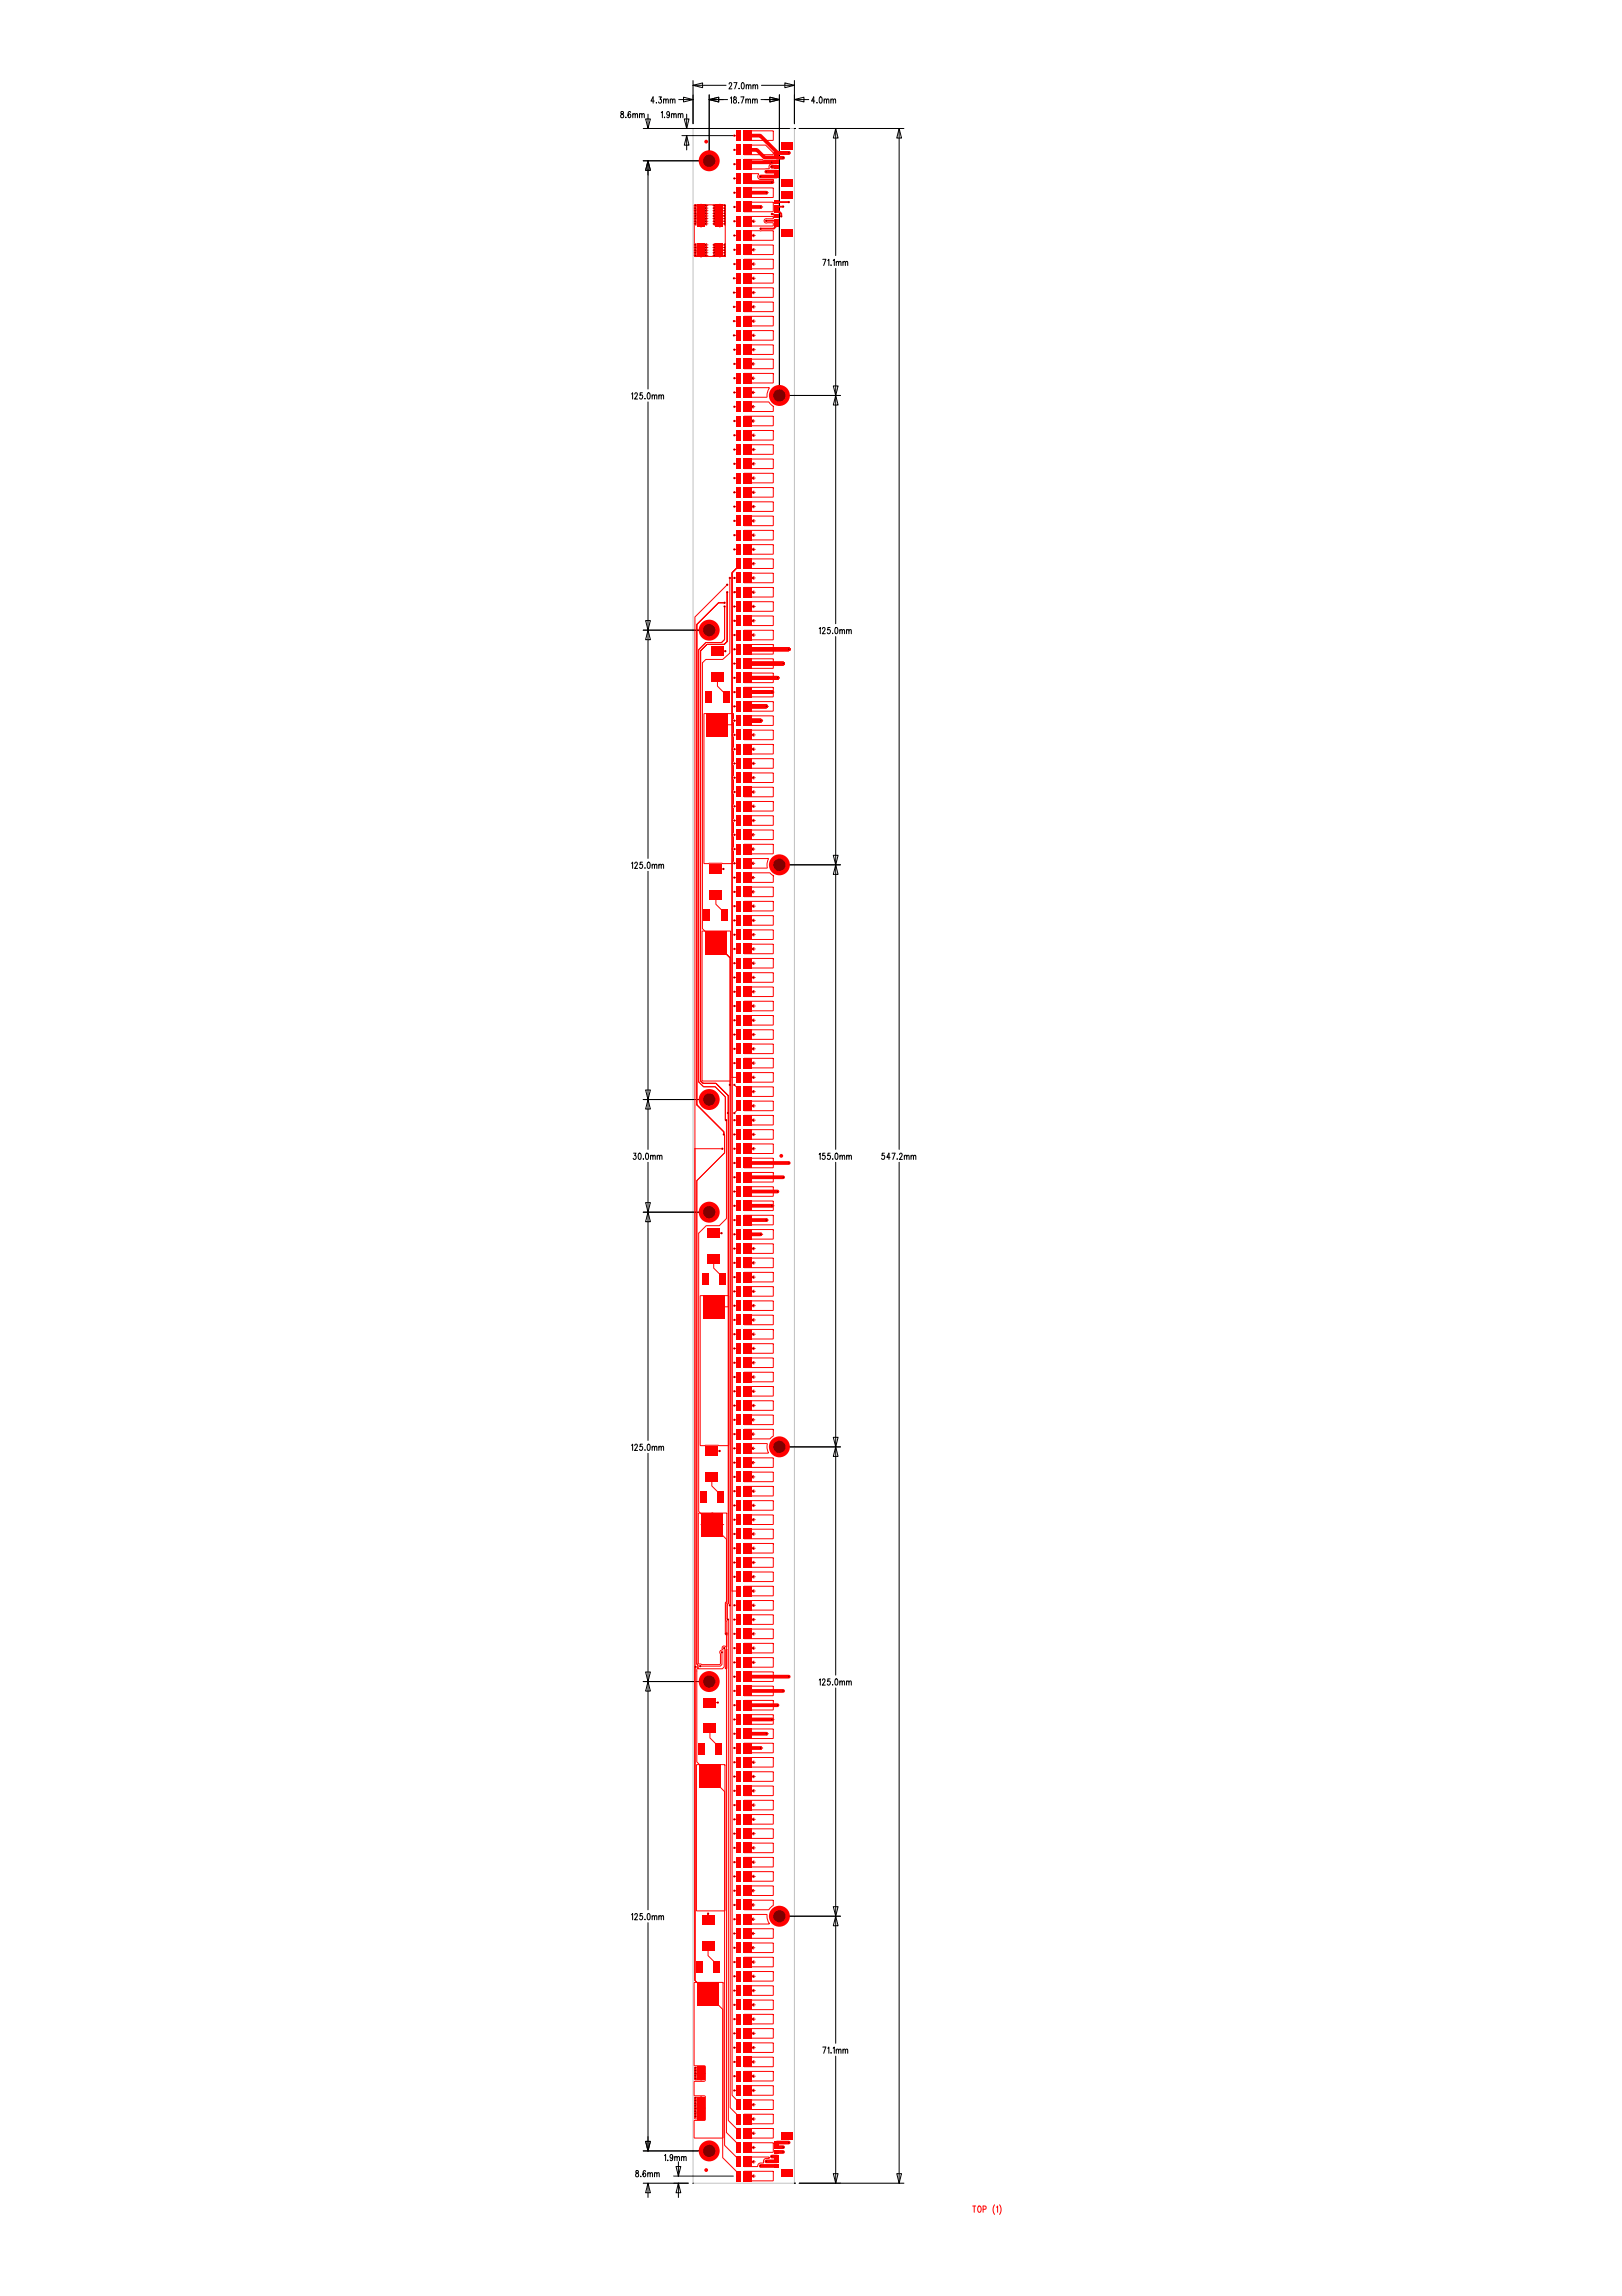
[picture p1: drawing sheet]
<svg xmlns="http://www.w3.org/2000/svg" width="210mm" height="297mm" viewBox="0 0 210 297" stroke-linecap="round" stroke-linejoin="round" font-family="sans-serif">
<defs><g id="words">
<g font-size="7.3" fill="#f00">
<text x="92.1" y="32.2">J3</text>
<text x="89.7" y="273.7">J2</text>
</g>
<g font-size="5.9" fill="#800000">
<text x="99.7" y="23.4">J6</text>
<text x="99.7" y="29.8">J5</text>
<text x="99.7" y="280.8">J1</text>
</g>
<text font-size="3.1" fill="#800000" x="90.2" y="218.7">X5</text>
<g font-size="2.8" fill="#f00">
<text x="93.6" y="123.4" transform="rotate(-90 93.6 123.4)">D153x4</text>
<text x="93.1" y="198.7" transform="rotate(-90 93.1 198.7)">D149x4</text>
</g>
<g font-size="2.7" fill="#800000">
<text x="92.8" y="22.2" transform="rotate(-90 92.8 22.2)">X4x1</text>
<text x="101.8" y="52.5" transform="rotate(-90 101.8 52.5)">X10x1</text>
<text x="92.8" y="82.9" transform="rotate(-90 92.8 82.9)">X3x1</text>
<text x="101.8" y="113.2" transform="rotate(-90 101.8 113.2)">X9x1</text>
<text x="92.8" y="143.6" transform="rotate(-90 92.8 143.6)">X2x1</text>
<text x="92.8" y="158.2" transform="rotate(-90 92.8 158.2)">X1x1</text>
<text x="101.8" y="188.5" transform="rotate(-90 101.8 188.5)">X8x1</text>
<text x="92.8" y="218.9" transform="rotate(-90 92.8 218.9)">X5x1</text>
<text x="101.8" y="249.3" transform="rotate(-90 101.8 249.3)">X7x1</text>
<text x="92.8" y="279.6" transform="rotate(-90 92.8 279.6)">X6x1</text>
</g>
<g font-size="1.9" fill="#f00">
<text x="95.2" y="21.8">D142</text>
<text x="95.2" y="20">D143</text>
<text x="95.2" y="18.2">D144</text>
<text x="95.2" y="23.7">D141</text>
<text x="95.2" y="27.4">D139</text>
<text x="95.2" y="29.2">D138</text>
<text x="95.2" y="25.5">D140</text>
<text x="95.2" y="32.9">D136</text>
<text x="95.2" y="31.1">D137</text>
<text x="95.2" y="34.8">D135</text>
<text x="95.2" y="38.5">D133</text>
<text x="95.2" y="40.3">D132</text>
<text x="95.2" y="36.6">D134</text>
<text x="95.2" y="44">D130</text>
<text x="95.2" y="42.1">D131</text>
<text x="95.2" y="47.7">D128</text>
<text x="95.2" y="45.8">D129</text>
<text x="95.2" y="49.5">D127</text>
<text x="95.2" y="53.2">D125</text>
<text x="95.2" y="51.4">D126</text>
<text x="95.2" y="55.1">D124</text>
<text x="95.2" y="58.8">D122</text>
<text x="95.2" y="56.9">D123</text>
<text x="95.2" y="60.6">D121</text>
<text x="95.2" y="64.3">D119</text>
<text x="95.2" y="62.5">D120</text>
<text x="95.2" y="71.7">D115</text>
<text x="95.2" y="66.1">D118</text>
<text x="95.2" y="69.8">D116</text>
<text x="95.2" y="68">D117</text>
<text x="95.2" y="77.2">D112</text>
<text x="95.2" y="75.4">D113</text>
<text x="95.2" y="73.5">D114</text>
<text x="95.2" y="82.8">D109</text>
<text x="95.2" y="80.9">D110</text>
<text x="95.2" y="79.1">D111</text>
<text x="95.2" y="88.3">D106</text>
<text x="95.2" y="86.5">D107</text>
<text x="95.2" y="84.6">D108</text>
<text x="95.2" y="93.8">D103</text>
<text x="95.2" y="95.7">D102</text>
<text x="95.2" y="92">D104</text>
<text x="95.2" y="90.1">D105</text>
<text x="95.2" y="99.4">D100</text>
<text x="95.2" y="97.5">D101</text>
<text x="95.2" y="101.2">D99</text>
<text x="95.2" y="104.9">D97</text>
<text x="95.2" y="106.8">D96</text>
<text x="95.2" y="103.1">D98</text>
<text x="95.2" y="110.5">D94</text>
<text x="95.2" y="108.6">D95</text>
<text x="95.2" y="112.3">D93</text>
<text x="95.2" y="116">D91</text>
<text x="95.2" y="119.7">D89</text>
<text x="95.2" y="117.8">D90</text>
<text x="95.2" y="114.1">D92</text>
<text x="95.2" y="121.5">D88</text>
<text x="95.2" y="125.2">D86</text>
<text x="95.2" y="123.4">D87</text>
<text x="95.2" y="127.1">D85</text>
<text x="95.2" y="130.8">D83</text>
<text x="95.2" y="128.9">D84</text>
<text x="95.2" y="132.6">D82</text>
<text x="95.2" y="136.3">D80</text>
<text x="95.2" y="134.4">D81</text>
<text x="95.2" y="138.1">D79</text>
<text x="95.2" y="143.7">D76</text>
<text x="95.2" y="141.8">D77</text>
<text x="95.2" y="140">D78</text>
<text x="95.2" y="149.2">D73</text>
<text x="95.2" y="147.4">D74</text>
<text x="95.2" y="145.5">D75</text>
<text x="95.2" y="154.8">D70</text>
<text x="95.2" y="152.9">D71</text>
<text x="95.2" y="151.1">D72</text>
<text x="95.2" y="160.3">D67</text>
<text x="95.2" y="158.4">D68</text>
<text x="95.2" y="156.6">D69</text>
<text x="95.2" y="165.8">D64</text>
<text x="95.2" y="164">D65</text>
<text x="95.2" y="162.1">D66</text>
<text x="95.2" y="167.7">D63</text>
<text x="95.2" y="171.4">D61</text>
<text x="95.2" y="173.2">D60</text>
<text x="95.2" y="169.5">D62</text>
<text x="95.2" y="176.9">D58</text>
<text x="95.2" y="175.1">D59</text>
<text x="95.2" y="178.8">D57</text>
<text x="95.2" y="182.4">D55</text>
<text x="95.2" y="184.3">D54</text>
<text x="95.2" y="180.6">D56</text>
<text x="95.2" y="188">D52</text>
<text x="95.2" y="186.1">D53</text>
<text x="95.2" y="191.7">D50</text>
<text x="95.2" y="189.8">D51</text>
<text x="95.2" y="193.5">D49</text>
<text x="95.2" y="197.2">D47</text>
<text x="95.2" y="195.4">D48</text>
<text x="95.2" y="199.1">D46</text>
<text x="95.2" y="202.8">D44</text>
<text x="95.2" y="200.9">D45</text>
<text x="95.2" y="204.6">D43</text>
<text x="95.2" y="208.3">D41</text>
<text x="95.2" y="206.4">D42</text>
<text x="95.2" y="215.7">D37</text>
<text x="95.2" y="210.1">D40</text>
<text x="95.2" y="213.8">D38</text>
<text x="95.2" y="212">D39</text>
<text x="95.2" y="221.2">D34</text>
<text x="95.2" y="219.4">D35</text>
<text x="95.2" y="217.5">D36</text>
<text x="95.2" y="226.7">D31</text>
<text x="95.2" y="224.9">D32</text>
<text x="95.2" y="223.1">D33</text>
<text x="95.2" y="232.3">D28</text>
<text x="95.2" y="230.4">D29</text>
<text x="95.2" y="228.6">D30</text>
<text x="95.2" y="237.8">D25</text>
<text x="95.2" y="239.7">D24</text>
<text x="95.2" y="236">D26</text>
<text x="95.2" y="234.1">D27</text>
<text x="95.2" y="243.4">D22</text>
<text x="95.2" y="241.5">D23</text>
<text x="95.2" y="245.2">D21</text>
<text x="95.2" y="248.9">D19</text>
<text x="95.2" y="250.7">D18</text>
<text x="95.2" y="247.1">D20</text>
<text x="95.2" y="254.4">D16</text>
<text x="95.2" y="252.6">D17</text>
<text x="95.2" y="256.3">D15</text>
<text x="95.2" y="260">D13</text>
<text x="95.2" y="263.7">D11</text>
<text x="95.2" y="261.8">D12</text>
<text x="95.2" y="258.1">D14</text>
<text x="95.2" y="265.5">D10</text>
<text x="95.2" y="269.2">D8</text>
<text x="95.2" y="267.4">D9</text>
<text x="95.2" y="271.1">D7</text>
<text x="95.2" y="274.7">D5</text>
<text x="95.2" y="272.9">D6</text>
<text x="95.2" y="276.6">D4</text>
<text x="95.2" y="280.3">D2</text>
<text x="95.2" y="278.4">D3</text>
<text x="95.2" y="282.1">D1</text>
</g>
<text font-size="1.6" fill="#f00" x="92.2" y="249" transform="rotate(-90 92.2 249)">D146x1</text>
<g font-size="1.2">
<text x="94.3" y="11.5">27.0mm</text>
<text x="80.3" y="15.2">8.6mm</text>
<text x="84.2" y="13.3">4.3mm</text>
<text x="85.6" y="15.2">1.9mm</text>
<text x="94.5" y="13.3">18.7mm</text>
<text x="105" y="13.3">4.0mm</text>
<text x="106.5" y="34.4">71.1mm</text>
<text x="81.7" y="51.6">125.0mm</text>
<text x="106" y="82">125.0mm</text>
<text x="81.7" y="112.3">125.0mm</text>
<text x="81.9" y="150">30.0mm</text>
<text x="106" y="150">155.0mm</text>
<text x="114.1" y="150">547.2mm</text>
<text x="81.7" y="187.6">125.0mm</text>
<text x="106" y="218">125.0mm</text>
<text x="81.7" y="248.4">125.0mm</text>
<text x="106.5" y="265.6">71.1mm</text>
<text x="82.3" y="281.6">8.6mm</text>
<text x="86" y="279.5">1.9mm</text>
</g>
<g font-size="1.2" fill="#f00">
<text x="97.1" y="34.9" transform="rotate(-90 97.1 34.9)">D135x2</text>
<text x="97.1" y="33" transform="rotate(-90 97.1 33)">D136x2</text>
<text x="97.1" y="31.2" transform="rotate(-90 97.1 31.2)">D137x2 D138x2</text>
<text x="97.1" y="40.4" transform="rotate(-90 97.1 40.4)">D132x2</text>
<text x="97.1" y="38.6" transform="rotate(-90 97.1 38.6)">D133x2</text>
<text x="97.1" y="36.7" transform="rotate(-90 97.1 36.7)">D134x2</text>
<text x="97.1" y="47.8" transform="rotate(-90 97.1 47.8)">D128x2</text>
<text x="97.1" y="45.9" transform="rotate(-90 97.1 45.9)">D129x2</text>
<text x="97.1" y="44.1" transform="rotate(-90 97.1 44.1)">D130x2</text>
<text x="97.1" y="42.2" transform="rotate(-90 97.1 42.2)">D131x2</text>
<text x="97.1" y="53.3" transform="rotate(-90 97.1 53.3)">D125x2</text>
<text x="97.1" y="51.5" transform="rotate(-90 97.1 51.5)">D126x2</text>
<text x="97.1" y="49.6" transform="rotate(-90 97.1 49.6)">D127x2</text>
<text x="97.1" y="58.9" transform="rotate(-90 97.1 58.9)">D122x2</text>
<text x="97.1" y="57" transform="rotate(-90 97.1 57)">D123x2</text>
<text x="97.1" y="55.2" transform="rotate(-90 97.1 55.2)">D124x2</text>
<text x="97.1" y="64.4" transform="rotate(-90 97.1 64.4)">D119x2</text>
<text x="97.1" y="62.6" transform="rotate(-90 97.1 62.6)">D120x2</text>
<text x="97.1" y="60.7" transform="rotate(-90 97.1 60.7)">D121x2</text>
<text x="97.1" y="71.8" transform="rotate(-90 97.1 71.8)">D115x2</text>
<text x="97.1" y="69.9" transform="rotate(-90 97.1 69.9)">D116x2</text>
<text x="97.1" y="68.1" transform="rotate(-90 97.1 68.1)">D117x2</text>
<text x="97.1" y="66.2" transform="rotate(-90 97.1 66.2)">D118x2</text>
<text x="97.1" y="77.3" transform="rotate(-90 97.1 77.3)">D112x2</text>
<text x="97.1" y="75.5" transform="rotate(-90 97.1 75.5)">D113x2</text>
<text x="97.1" y="73.6" transform="rotate(-90 97.1 73.6)">D114x2</text>
<text x="97.1" y="82.9" transform="rotate(-90 97.1 82.9)">D109x2</text>
<text x="97.1" y="81" transform="rotate(-90 97.1 81)">D110x2</text>
<text x="97.1" y="79.2" transform="rotate(-90 97.1 79.2)">D111x2</text>
<text x="97.1" y="95.8" transform="rotate(-90 97.1 95.8)">D102x2</text>
<text x="97.1" y="101.3" transform="rotate(-90 97.1 101.3)">D99x2</text>
<text x="97.1" y="99.5" transform="rotate(-90 97.1 99.5)">D100x2</text>
<text x="97.1" y="97.6" transform="rotate(-90 97.1 97.6)">D101x2</text>
<text x="97.1" y="106.9" transform="rotate(-90 97.1 106.9)">D96x2</text>
<text x="97.1" y="105" transform="rotate(-90 97.1 105)">D97x2</text>
<text x="97.1" y="103.2" transform="rotate(-90 97.1 103.2)">D98x2</text>
<text x="97.1" y="112.4" transform="rotate(-90 97.1 112.4)">D93x2</text>
<text x="97.1" y="110.6" transform="rotate(-90 97.1 110.6)">D94x2</text>
<text x="97.1" y="108.7" transform="rotate(-90 97.1 108.7)">D95x2</text>
<text x="97.1" y="119.8" transform="rotate(-90 97.1 119.8)">D89x2</text>
<text x="97.1" y="117.9" transform="rotate(-90 97.1 117.9)">D90x2</text>
<text x="97.1" y="116.1" transform="rotate(-90 97.1 116.1)">D91x2</text>
<text x="97.1" y="114.2" transform="rotate(-90 97.1 114.2)">D92x2</text>
<text x="97.1" y="125.3" transform="rotate(-90 97.1 125.3)">D86x2</text>
<text x="97.1" y="123.5" transform="rotate(-90 97.1 123.5)">D87x2</text>
<text x="97.1" y="121.6" transform="rotate(-90 97.1 121.6)">D88x2</text>
<text x="97.1" y="130.9" transform="rotate(-90 97.1 130.9)">D83x2</text>
<text x="97.1" y="129" transform="rotate(-90 97.1 129)">D84x2</text>
<text x="97.1" y="127.2" transform="rotate(-90 97.1 127.2)">D85x2</text>
<text x="97.1" y="136.4" transform="rotate(-90 97.1 136.4)">D80x2</text>
<text x="97.1" y="134.5" transform="rotate(-90 97.1 134.5)">D81x2</text>
<text x="97.1" y="132.7" transform="rotate(-90 97.1 132.7)">D82x2</text>
<text x="97.1" y="143.8" transform="rotate(-90 97.1 143.8)">D76x2</text>
<text x="97.1" y="141.9" transform="rotate(-90 97.1 141.9)">D77x2</text>
<text x="97.1" y="140.1" transform="rotate(-90 97.1 140.1)">D78x2</text>
<text x="97.1" y="138.2" transform="rotate(-90 97.1 138.2)">D79x2</text>
<text x="97.1" y="149.3" transform="rotate(-90 97.1 149.3)">D73x2</text>
<text x="97.1" y="147.5" transform="rotate(-90 97.1 147.5)">D74x2</text>
<text x="97.1" y="145.6" transform="rotate(-90 97.1 145.6)">D75x2</text>
<text x="97.1" y="167.8" transform="rotate(-90 97.1 167.8)">D63x2</text>
<text x="97.1" y="165.9" transform="rotate(-90 97.1 165.9)">D64x2</text>
<text x="97.1" y="164.1" transform="rotate(-90 97.1 164.1)">D65x2</text>
<text x="97.1" y="162.2" transform="rotate(-90 97.1 162.2)">D66x2</text>
<text x="97.1" y="173.3" transform="rotate(-90 97.1 173.3)">D60x2</text>
<text x="97.1" y="171.5" transform="rotate(-90 97.1 171.5)">D61x2</text>
<text x="97.1" y="169.6" transform="rotate(-90 97.1 169.6)">D62x2</text>
<text x="97.1" y="178.9" transform="rotate(-90 97.1 178.9)">D57x2</text>
<text x="97.1" y="177" transform="rotate(-90 97.1 177)">D58x2</text>
<text x="97.1" y="175.2" transform="rotate(-90 97.1 175.2)">D59x2</text>
<text x="97.1" y="184.4" transform="rotate(-90 97.1 184.4)">D54x2</text>
<text x="97.1" y="182.5" transform="rotate(-90 97.1 182.5)">D55x2</text>
<text x="97.1" y="180.7" transform="rotate(-90 97.1 180.7)">D56x2</text>
<text x="97.1" y="191.8" transform="rotate(-90 97.1 191.8)">D50x2</text>
<text x="97.1" y="189.9" transform="rotate(-90 97.1 189.9)">D51x2</text>
<text x="97.1" y="188.1" transform="rotate(-90 97.1 188.1)">D52x2</text>
<text x="97.1" y="186.2" transform="rotate(-90 97.1 186.2)">D53x2</text>
<text x="97.1" y="197.3" transform="rotate(-90 97.1 197.3)">D47x2</text>
<text x="97.1" y="195.5" transform="rotate(-90 97.1 195.5)">D48x2</text>
<text x="97.1" y="193.6" transform="rotate(-90 97.1 193.6)">D49x2</text>
<text x="97.1" y="202.9" transform="rotate(-90 97.1 202.9)">D44x2</text>
<text x="97.1" y="201" transform="rotate(-90 97.1 201)">D45x2</text>
<text x="97.1" y="199.2" transform="rotate(-90 97.1 199.2)">D46x2</text>
<text x="97.1" y="208.4" transform="rotate(-90 97.1 208.4)">D41x2</text>
<text x="97.1" y="206.5" transform="rotate(-90 97.1 206.5)">D42x2</text>
<text x="97.1" y="204.7" transform="rotate(-90 97.1 204.7)">D43x2</text>
<text x="97.1" y="215.8" transform="rotate(-90 97.1 215.8)">D37x2</text>
<text x="97.1" y="213.9" transform="rotate(-90 97.1 213.9)">D38x2</text>
<text x="97.1" y="212.1" transform="rotate(-90 97.1 212.1)">D39x2</text>
<text x="97.1" y="210.2" transform="rotate(-90 97.1 210.2)">D40x2</text>
<text x="97.1" y="232.4" transform="rotate(-90 97.1 232.4)">D28x2</text>
<text x="97.1" y="230.5" transform="rotate(-90 97.1 230.5)">D29x2</text>
<text x="97.1" y="228.7" transform="rotate(-90 97.1 228.7)">D30x2</text>
<text x="97.1" y="239.8" transform="rotate(-90 97.1 239.8)">D24x2</text>
<text x="97.1" y="237.9" transform="rotate(-90 97.1 237.9)">D25x2</text>
<text x="97.1" y="236.1" transform="rotate(-90 97.1 236.1)">D26x2</text>
<text x="97.1" y="234.2" transform="rotate(-90 97.1 234.2)">D27x2</text>
<text x="97.1" y="245.3" transform="rotate(-90 97.1 245.3)">D21x2</text>
<text x="97.1" y="243.5" transform="rotate(-90 97.1 243.5)">D22x2</text>
<text x="97.1" y="241.6" transform="rotate(-90 97.1 241.6)">D23x2</text>
<text x="97.1" y="250.8" transform="rotate(-90 97.1 250.8)">D18x2</text>
<text x="97.1" y="249" transform="rotate(-90 97.1 249)">D19x2</text>
<text x="97.1" y="247.2" transform="rotate(-90 97.1 247.2)">D20x2</text>
<text x="97.1" y="256.4" transform="rotate(-90 97.1 256.4)">D15x2</text>
<text x="97.1" y="254.5" transform="rotate(-90 97.1 254.5)">D16x2</text>
<text x="97.1" y="252.7" transform="rotate(-90 97.1 252.7)">D17x2</text>
<text x="97.1" y="263.8" transform="rotate(-90 97.1 263.8)">D11x2</text>
<text x="97.1" y="261.9" transform="rotate(-90 97.1 261.9)">D12x2</text>
<text x="97.1" y="260.1" transform="rotate(-90 97.1 260.1)">D13x2</text>
<text x="97.1" y="258.2" transform="rotate(-90 97.1 258.2)">D14x2</text>
<text x="97.1" y="269.3" transform="rotate(-90 97.1 269.3)">D8x2</text>
<text x="97.1" y="267.5" transform="rotate(-90 97.1 267.5)">D9x2</text>
<text x="97.1" y="265.6" transform="rotate(-90 97.1 265.6)">D10x2</text>
<text x="97.1" y="274.8" transform="rotate(-90 97.1 274.8)">D5x2</text>
<text x="97.1" y="273" transform="rotate(-90 97.1 273)">D6x2</text>
<text x="97.1" y="271.2" transform="rotate(-90 97.1 271.2)">D7x2</text>
<text x="97.1" y="280.4" transform="rotate(-90 97.1 280.4)">D2x2</text>
<text x="97.1" y="278.5" transform="rotate(-90 97.1 278.5)">D3x2</text>
<text x="97.1" y="276.7" transform="rotate(-90 97.1 276.7)">D4x2</text>
<text x="97.1" y="282.2" transform="rotate(-90 97.1 282.2)">D1x2</text>
<text x="125.9" y="286.2">TOP (1)</text>
</g>
<g font-size="1" fill="#f00">
<text x="91" y="29.4" transform="rotate(-90 91 29.4)">J4x1</text>
<text x="93.4" y="29.4" transform="rotate(-90 93.4 29.4)">J3x1</text>
<text x="91" y="33.2" transform="rotate(-90 91 33.2)">J4x2</text>
<text x="93.4" y="33.2" transform="rotate(-90 93.4 33.2)">J3x2</text>
<text x="91" y="269.1" transform="rotate(-90 91 269.1)">J2x2</text>
<text x="91" y="274.2" transform="rotate(-90 91 274.2)">J2x1</text>
</g>
</g></defs>
<path d="M89.7 16.6h13.1v265.8h-13.1z" fill="none" stroke="#c0c0c0" stroke-width=".13"/>
<g fill="none" stroke="#000" stroke-width=".13">
<path d="M83.2 16.6h19M83.5 15.4h.7l-.3 1.2zM83.9 14.8v1.8M87.8 12.9h1.9M88.2 17.5h6.7M88.5 12.6l1.2 .3-1.2 .3zM88.6 15.4h.6l-.3 1.2zM88.9 17.5l.3 1.3h-.6zM88.9 14.8v1.8M88.9 17.5v1.9M89.7 11l1.2-.3v.6zM89.7 10.4v5.6"/>
<path d="M89.7 11h4.3M91.8 12.9l1.2-.3v.6zM91.8 12.3v7.9M91.8 12.9h2.4M98.5 12.9h2.4M98.5 11h4.3M99.6 12.6l1.3 .3-1.3 .3zM100.9 12.3v38.2M101.6 10.7l1.2 .3-1.2 .3zM102.8 16.6h.1M102.8 12.9l1.2-.3v.6zM102.8 12.9h1.9"/>
<path d="M102.8 10.4v5.6M103.4 16.6h13.6M108.1 16.6l.4 1.3h-.7zM108.1 16.6v16.5M116.4 16.6l.3 1.3h-.7zM116.4 16.6v132.1M83.2 20.8h8M83.9 20.8l.3 1.2h-.7zM83.9 20.8v29.5M108.1 34.7v46M83.9 52v59.1M101.5 51.2h7.3"/>
<path d="M107.8 49.9h.7l-.4 1.3zM108.1 51.2l.4 1.2h-.7zM83.2 81.5h8M83.5 80.3h.7l-.3 1.2zM83.9 81.5l.3 1.3h-.7zM108.1 82.4v66.3M83.9 112.7v36M101.5 111.9h7.3M107.8 110.7h.7l-.4 1.2zM108.1 111.9l.4 1.2h-.7zM83.2 156.8h8M83.2 142.2h8"/>
<path d="M83.5 155.6h.7l-.3 1.2zM83.5 141h.7l-.3 1.2zM83.9 156.8l.3 1.3h-.7zM83.9 142.2l.3 1.3h-.7zM83.9 150.4v36M108.1 150.4v66.3M116.4 150.4v132M83.9 188v59.1M101.5 187.2h7.3M107.8 186h.7l-.4 1.2zM108.1 187.2l.4 1.2h-.7zM83.2 217.5h8"/>
<path d="M83.5 216.3h.7l-.3 1.2zM83.9 217.5l.3 1.3h-.7zM108.1 218.4v45.9M83.9 248.7v29.6M101.5 247.9h7.3M107.8 246.7h.7l-.4 1.2zM108.1 247.9l.4 1.2h-.7zM83.2 278.3h8M83.5 277h.7l-.3 1.3zM87.8 279.7v1.8M108.1 266v16.4M83.2 282.4h5.9"/>
<path d="M83.9 282.4l.3 1.3h-.7zM83.9 282.4v1.9M87.2 281.5h7.7M87.5 280.3h.6l-.3 1.2zM87.8 282.4l.3 1.3h-.6zM87.8 282.4v1.9M89.7 282.4h.1M103.4 282.4h13.6M107.8 281.2h.7l-.4 1.2zM116 281.2h.7l-.3 1.2z"/>
</g>
<g fill="none" stroke="#f00" stroke-width=".13">
<path d="M96.3 16.9h3.7l.1 1.2-3.8 .1zM96.3 18.8h2.8l1 1v.2h-3.8zM97.2 19.4h.1M100.5 19.8h.1M96.3 37.3l3.7-.1 .1 1.2-3.8 .1zM96.3 39.1h3.7l.1 1.2h-3.8zM96.3 29.9l3.7-.1 .1 1.2-3.8 .1zM96.3 31.7h3.7l.1 1.2h-3.8zM96.3 33.6l3.7-.1 .1 1.2-3.8 .1zM96.3 35.4h3.7l.1 1.2h-3.8zM96.3 28h3.7l.1 .3h-1l-.2 .3 .2 .3 1-.1v.4h-3.8zM96.3 26.2h3.7l.1 1.1-3.8 .1z"/>
<path d="M96.3 22.5h1.9a.47 .47 0 0 0 .2 .7h1.6l.1 .4-3.8 .1zM96.3 24.3h3.7l.1 1.2h-3.8zM96.3 20.6h2.3l.3 .2h1.1l.1 .3a.5 .5 0 0 0-.6 .7l-3.2 .1zM100.4 27.8l.1 .2M100.5 21.6h.1M100.5 20.4h.1M100.5 22.2h.1M100.5 21h.1M100.5 22.8h.1M96.3 59.4h3.7l.1 1.2h-3.8zM96.3 57.6l3.7-.1 .1 1.2-3.8 .1zM96.3 53.9l3.7-.1 .1 1.2-3.8 .1z"/>
<path d="M96.3 55.7h3.7l.1 1.2h-3.8zM96.3 46.5h3.7l.1 1.1-3.8 .1zM96.3 48.3h3.7l.1 1.2h-3.8zM96.3 50.2h3.3a1.86 1.86 0 0 0-.3 1.2h-3zM96.3 52h3.2l.6 .6v.6h-3.8zM96.3 44.6h3.7l.1 1.2-3.8 .1zM96.3 42.8h3.7l.1 1.1-3.8 .1zM96.3 40.9h3.7l.1 1.2-3.8 .1zM93.8 78h-.8l-2.8 2.8v62.1l3.5 3.5v.4l.1 .1v2.2l-3.6 3.6v62.6l.1 .1v.5h3.2l.2-.2v-2.5M93.8 78.5v4.2l-.4 .4h-2.1l-.9 1v55.9l.6 .6h1.6l1.3 1.3v3l.1 .1v12.6l-.9 1h-1.7l-1 .9v36l3.6 3.6v8.1l-.1 .1v4l.1 .1v64.5l1.5 1.5v.4M94.1 75.6l-4.2 4.2v68.8M94.1 76.6v6.4l-.4 .4h-2.2l-.8 .8v55.6l.3 .4h1.7l1.6 1.6v2.2"/>
<path d="M94.4 74.8v9.7l-.9 .8h-2.2l-.4 .5v34.3l1.7 1.7v.1M95.5 72.9v.5l-.8 .7v19.7M96.3 76h3.7l.1 1.2h-3.8zM96.3 77.9l3.7-.1 .1 1.2-3.8 .1zM96.3 79.7h3.7l.1 1.2h-3.8zM96.3 74.2h3.7l.1 1.1-3.8 .1zM96.3 72.3h3.7l.1 1.2h-3.8zM96.3 68.6h3.7l.1 1.2-3.8 .1zM96.3 70.5h3.7l.1 1.1-3.8 .1zM96.3 61.2h3.7l.1 1.2-3.8 .1zM96.3 63.1h3.7l.1 1.2h-3.8zM96.3 64.9h3.7l.1 1.2-3.8 .1z"/>
<path d="M96.3 66.8h3.7l.1 1.1-3.8 .1zM91.1 92.3h3.8v.6a.34 .34 0 0 0 0 .6v1.3a.34 .34 0 0 0 0 .6v1.2a.34 .34 0 0 0 0 .6v1.3a.34 .34 0 0 0 0 .6v1.2a.34 .34 0 0 0 0 .6v1.3a.34 .34 0 0 0 0 .6v1.2a.34 .34 0 0 0 0 .6v1.3a.34 .34 0 0 0 0 .6v1.2a.34 .34 0 0 0 0 .6v1.2a.34 .34 0 0 0 0 .6v1.3l-.2 .3h-3.6zM92.8 87.5v1.3l1.2 1.1v.3M92.8 93.8h1.9M92.8 84.2h1.1M94.7 93.8v177.3l.8 .8v.4M96.3 98.2h3.7l.1 1.1-3.8 .1zM96.3 90.8h3.7l.1 1.1-3.8 .1zM96.3 92.6h3.7l.1 1.2-3.8 .1zM96.3 94.5h3.7l.1 1.1-3.8 .1zM96.3 96.3h3.7l.1 1.2h-3.8zM96.3 88.9h3.7l.1 1.2-3.8 .1z"/>
<path d="M96.3 87.1h3.7l.1 1.2h-3.8zM96.3 83.4h3.7l.1 1.2h-3.8zM96.3 85.2h3.7l.1 1.2-3.8 .1zM96.3 81.6l3.7-.1 .1 1.2-3.8 .1zM98.3 93.2h.1M98.4 93.4h.1M98.4 93.1h.1M98.6 93.2h.1M99 91.4h.1M99.2 91.5h.1M99.2 91.2h.1M99.3 91.4h.1"/>
<path d="M99.7 89.5h.1M99.9 89.7h.1M99.9 89.4h.1M100 89.5h.1M92.6 115.7v1.3l1.1 1.1v.3M92.6 112.4h1M96.3 118.5h3.7l.1 1.1-3.8 .1zM96.3 116.6h3.7l.1 1.2h-3.8zM96.3 112.9h3.3l.5 .4v.8l-3.8 .1zM96.3 114.8h3.7l.1 1.1-3.8 .1zM96.3 105.6l3.7-.1 .1 1.2-3.8 .1zM96.3 107.4h3.7l.1 1.2h-3.8z"/>
<path d="M96.3 109.2h3.7l.1 1.2-3.8 .1zM96.3 111.1h3.1a1.67 1.67 0 0 0-.1 1.2h-3zM96.3 103.7h3.7l.1 1.2h-3.8zM96.3 101.9l3.7-.1 .1 1.2-3.8 .1zM96.3 100h3.7l.1 1.2h-3.8zM90.9 120.5h3.6v19.4h-3.5l-.1-.2zM94.4 123.9l.1 16.5M96.3 135.1h3.7l.1 1.1-3.8 .1zM96.3 136.9h3.7l.1 1.2-3.8 .1zM96.3 138.8h3.7l.1 1.1-3.8 .1zM96.3 133.2h3.7l.1 1.2-3.8 .1zM96.3 131.4h3.7l.1 1.2h-3.8z"/>
<path d="M96.3 127.7h3.7l.1 1.2h-3.8zM96.3 129.6l3.7-.1 .1 1.2-3.8 .1zM96.3 120.3h3.7l.1 1.2h-3.8zM96.3 122.2l3.7-.1 .1 1.2-3.8 .1zM96.3 124h3.7l.1 1.2h-3.8zM96.3 125.9l3.7-.1 .1 1.2-3.8 .1zM89.9 148.6v107.6l3.6 3.8v19.1l2 2v.4M89.9 148.6h3.6M92.4 159.5h1M94.2 144h.1M94.3 144v25.1M94.4 140.4h.1"/>
<path d="M94.5 140.4v67.3M96.3 157.2h3.7l.1 1.2-3.8 .1zM96.3 159.1h3.7l.1 1.1-3.8 .1zM96.3 149.9l3.7-.1 .1 1.2-3.8 .1zM96.3 151.7h3.7l.1 1.2h-3.8zM96.3 153.5h3.7l.1 1.2-3.8 .1zM96.3 155.4h3.7l.1 1.2h-3.8zM96.3 148h3.7l.1 1.2h-3.8zM96.3 146.2l3.7-.1 .1 1.2-3.8 .1zM96.3 142.5h3.7l.1 1.1-3.8 .1zM96.3 144.3h3.7l.1 1.2h-3.8zM96.3 140.6h3.7l.1 1.2h-3.8z"/>
<path d="M98.3 159.7h.1M98.4 159.8h.1M98.4 159.5h.1M98.6 159.7h.1M99 157.8h.1M99.2 158h.1M99.2 157.7h.1M99.3 157.8h.1M99.7 156h.1M99.9 156.1h.1M99.9 155.8h.1M100 156h.1"/>
<path d="M90.6 167.6l3.7 .1-.1 19.3h-3.6zM92.4 162.8v1.3l1.1 1.1v.3M92.4 169.1h1.9M94.3 169.1v38.3l-.2 .2v1.8l.2 .2v64.7l1.2 1.3v.4M96.3 179.4h3.7l.1 1.2h-3.8zM96.3 177.5h3.7l.1 1.2-3.8 .1zM96.3 175.7h3.7l.1 1.2h-3.8zM96.3 172h3.7l.1 1.2h-3.8zM96.3 173.9l3.7-.1 .1 1.2-3.8 .1zM96.3 164.6h3.7l.1 1.2h-3.8zM96.3 166.5h3.7l.1 1.1-3.8 .1zM96.3 168.3h3.7l.1 1.2h-3.8z"/>
<path d="M96.3 170.2l3.7-.1 .1 1.2-3.8 .1zM96.3 162.8h3.7l.1 1.1-3.8 .1zM96.3 160.9h3.7l.1 1.2-3.8 .1zM90.4 195.8h3.7v11.5l-.2 .3v1.8l.2 .4-.1 3.3a.37 .37 0 0 0-.6 .1l.1 .2a.36 .36 0 0 0-.3 .6v1.2l-.1 .2h-2.3l-.4-.2zM92.1 191v1.2l1.1 1.2v.3M92.1 187.7h1M96.3 194.2l3.7-.1 .1 1.2-3.8 .1zM96.3 196h3.7l.1 1.2h-3.8zM96.3 197.9l3.7-.1 .1 1.2-3.8 .1zM96.3 199.7h3.7l.1 1.2h-3.8zM96.3 192.3h3.7l.1 1.2h-3.8zM96.3 190.5h3.7l.1 1.1-3.8 .1z"/>
<path d="M96.3 186.8h3a1.67 1.67 0 0 0 .1 1.1l-3.1 .1zM96.3 188.6h3.7l.1 1.2h-3.8zM96.3 181.2h3.7l.1 1.2-3.8 .1zM96.3 183.1h3.7l.1 1.1-3.8 .1zM96.3 184.9h3.7l.1 .9-.5 .4h-3.3zM90.2 216.2v11.7l1.7 1.7v.3l1.9 1.9v45.7l1.7 1.8v.4M93.4 213.8v1.5l-.2 .3h-2.6M93.8 211.4h.1M93.9 213.4h.2l-.1 2.5-.1-.1zM94 211.5h.1M94 211.2h.1M94.1 211.4h.1"/>
<path d="M94.4 207.7h.1M94.5 207.7v65l1 1v.4M96.3 216.3h3.7l.1 1.2h-3.8zM96.3 218.2l3.7-.1 .1 1.2-3.8 .1zM96.3 208.9h3.7l.1 1.2h-3.8zM96.3 210.8h3.7l.1 1.1-3.8 .1zM96.3 212.6h3.7l.1 1.2h-3.8zM96.3 214.5l3.7-.1 .1 1.2-3.8 .1zM96.3 207.1h3.7l.1 1.1-3.8 .1zM96.3 205.2h3.7l.1 1.2-3.8 .1zM96.3 201.5h3.7l.1 1.2-3.8 .1zM96.3 203.4h3.7l.1 1.2h-3.8z"/>
<path d="M90.1 228.3l3.7 .1v18.8h-3.7zM91.9 223.6v1.2l1.1 1.2v.3M91.9 220.3h1M96.3 238.5l3.7-.1 .1 1.2-3.8 .1zM96.3 236.6h3.7l.1 1.2h-3.8zM96.3 234.8h3.7l.1 1.1-3.8 .1zM96.3 231.1h3.7l.1 1.1-3.8 .1zM96.3 232.9h3.7l.1 1.2h-3.8zM96.3 223.7h3.7l.1 1.2h-3.8zM96.3 225.5h3.7l.1 1.2-3.8 .1zM96.3 227.4h3.7l.1 1.1-3.8 .1zM96.3 229.2h3.7l.1 1.2-3.8 .1z"/>
<path d="M96.3 221.9l3.7-.1 .1 1.2-3.8 .1zM96.3 220h3.7l.1 1.2h-3.8zM98.3 226.1h.1M98.4 226.3h.1M98.4 226h.1M98.6 226.1h.1M99 224.3h.1M99.2 224.4h.1M99.2 224.2h.1M99.3 224.3h.1M99.7 222.5h.1M99.9 222.6h.1"/>
<path d="M99.9 222.3h.1M100 222.5h.1M89.8 256.5h3.8l-.1 20.1-3.7-.1v-2.1l1.3-.1 .2-.1-.1-3-1.4-.1v-1.8h1.3l.2-.2-.1-1.8-1.4-.1zM91.6 251.7v1.3l1.1 1.1v.3M96.3 253.2h3.7l.1 1.2-3.8 .1zM96.3 255.1h3.7l.1 1.1-3.8 .1zM96.3 256.9h3.7l.1 1.2h-3.8zM96.3 258.8h3.7l.1 1.1-3.8 .1zM96.3 251.4h3.7l.1 1.1-3.8 .1zM96.3 249.5h3.7l.1 1.2-3.8 .1zM96.3 245.8h3.7l.1 .7-.6 .6h-3.2zM96.3 247.7h3a1.9 1.9 0 0 0 .2 1.2h-3.2z"/>
<path d="M96.3 240.3h3.7l.1 1.2h-3.8zM96.3 242.2l3.7-.1 .1 1.2-3.8 .1zM96.3 244h3.7l.1 1.2h-3.8zM96.3 279.1h3.2v.1h-.3a.6 .6 0 0 0-.4 .6h-.4a.38 .38 0 0 0-.3 .4l-1.8 .1zM96.3 275.4h3.7l.1 1.1-3.8 .1zM96.3 277.2h3.7l.1 1.2-3.8 .1zM96.3 268h3.7l.1 1.2h-3.8zM96.3 269.8h3.7l.1 1.2-3.8 .1zM96.3 271.7h3.7l.1 1.2h-3.8zM96.3 273.5h3.7l.1 1.2-3.8 .1zM96.3 266.2l3.7-.1 .1 1.2-3.8 .1zM96.3 264.3h3.7l.1 1.2h-3.8z"/>
<path d="M96.3 260.6h3.7l.1 1.2h-3.8zM96.3 262.5l3.7-.1 .1 1.2-3.8 .1zM100.5 279h.1M100.6 277.8h-.1M102.1 277.2h.1M96.3 280.9h3.7l.1 1.2h-3.8zM100.5 280.2h.1"/>
</g>
<g fill="none" stroke="#f00" stroke-width=".49">
<path d="M96.7 17.5h1.7l2.2 2.3h-.1M96.7 19.4h1.2l1 1h1.6M96.7 23.1l.5 .5h2.7M96.7 24.9h2.5M96.7 26.8h1.7M99.9 21h-2.9l-.3 .2M96.7 84h5.4M96.7 85.8h4.6M96.7 91.4h2.5M96.7 87.7h3.9M96.7 89.5h3.2M96.7 93.2h1.7"/>
<path d="M96.7 150.5h5.4M96.7 152.3h4.6M96.7 157.8h2.5M96.7 154.2h3.9M96.7 156h3.2M96.7 159.7h1.7M96.7 216.9h5.4M96.7 218.8h4.6M96.7 224.3h2.5M96.7 220.6h3.9M96.7 222.5h3.2M96.7 226.1h1.7"/>
</g>
<circle cx="98.4" cy="226.1" r=".15" fill="#f00"/>
<circle cx="98.4" cy="226.1" r=".09" fill="#800000"/>
<circle cx="99.2" cy="224.3" r=".15" fill="#f00"/>
<circle cx="99.2" cy="224.3" r=".09" fill="#800000"/>
<circle cx="100.6" cy="220.6" r=".15" fill="#f00"/>
<circle cx="100.6" cy="220.6" r=".09" fill="#800000"/>
<circle cx="99.9" cy="222.5" r=".15" fill="#f00"/>
<circle cx="99.9" cy="222.5" r=".09" fill="#800000"/>
<circle cx="92.9" cy="220.3" r=".15" fill="#f00"/>
<circle cx="92.9" cy="220.3" r=".09" fill="#800000"/>
<circle cx="101.3" cy="218.8" r=".15" fill="#f00"/>
<circle cx="101.3" cy="218.8" r=".09" fill="#800000"/>
<circle cx="102.1" cy="216.9" r=".15" fill="#f00"/>
<circle cx="102.1" cy="216.9" r=".09" fill="#800000"/>
<circle cx="93.4" cy="213.8" r=".15" fill="#f00"/>
<circle cx="93.4" cy="213.8" r=".09" fill="#800000"/>
<circle cx="93.7" cy="213.2" r=".15" fill="#f00"/>
<circle cx="93.7" cy="213.2" r=".09" fill="#800000"/>
<circle cx="94" cy="211.4" r=".15" fill="#f00"/>
<circle cx="94" cy="211.4" r=".09" fill="#800000"/>
<circle cx="94.2" cy="209.5" r=".15" fill="#f00"/>
<circle cx="94.2" cy="209.5" r=".09" fill="#800000"/>
<circle cx="94.4" cy="207.7" r=".15" fill="#f00"/>
<circle cx="94.4" cy="207.7" r=".09" fill="#800000"/>
<circle cx="93.1" cy="187.7" r=".15" fill="#f00"/>
<circle cx="93.1" cy="187.7" r=".09" fill="#800000"/>
<circle cx="93.4" cy="159.5" r=".15" fill="#f00"/>
<circle cx="93.4" cy="159.5" r=".09" fill="#800000"/>
<circle cx="98.4" cy="159.7" r=".15" fill="#f00"/>
<circle cx="98.4" cy="159.7" r=".09" fill="#800000"/>
<circle cx="99.2" cy="157.8" r=".15" fill="#f00"/>
<circle cx="99.2" cy="157.8" r=".09" fill="#800000"/>
<circle cx="100.6" cy="154.2" r=".15" fill="#f00"/>
<circle cx="100.6" cy="154.2" r=".09" fill="#800000"/>
<circle cx="99.9" cy="156" r=".15" fill="#f00"/>
<circle cx="99.9" cy="156" r=".09" fill="#800000"/>
<circle cx="101.3" cy="152.3" r=".15" fill="#f00"/>
<circle cx="101.3" cy="152.3" r=".09" fill="#800000"/>
<circle cx="102.1" cy="150.5" r=".15" fill="#f00"/>
<circle cx="102.1" cy="150.5" r=".09" fill="#800000"/>
<circle cx="93.7" cy="146.8" r=".15" fill="#f00"/>
<circle cx="93.7" cy="146.8" r=".09" fill="#800000"/>
<circle cx="93.5" cy="148.6" r=".15" fill="#f00"/>
<circle cx="93.5" cy="148.6" r=".09" fill="#800000"/>
<circle cx="94.2" cy="144" r=".15" fill="#f00"/>
<circle cx="94.2" cy="144" r=".09" fill="#800000"/>
<circle cx="94" cy="144.9" r=".15" fill="#f00"/>
<circle cx="94" cy="144.9" r=".09" fill="#800000"/>
<circle cx="94.4" cy="140.4" r=".15" fill="#f00"/>
<circle cx="94.4" cy="140.4" r=".09" fill="#800000"/>
<circle cx="93.6" cy="112.4" r=".15" fill="#f00"/>
<circle cx="93.6" cy="112.4" r=".09" fill="#800000"/>
<circle cx="93.9" cy="84.2" r=".15" fill="#f00"/>
<circle cx="93.9" cy="84.2" r=".09" fill="#800000"/>
<circle cx="99.9" cy="89.5" r=".15" fill="#f00"/>
<circle cx="99.9" cy="89.5" r=".09" fill="#800000"/>
<circle cx="99.2" cy="91.4" r=".15" fill="#f00"/>
<circle cx="99.2" cy="91.4" r=".09" fill="#800000"/>
<circle cx="98.4" cy="93.2" r=".15" fill="#f00"/>
<circle cx="98.4" cy="93.2" r=".09" fill="#800000"/>
<circle cx="101.3" cy="85.8" r=".15" fill="#f00"/>
<circle cx="101.3" cy="85.8" r=".09" fill="#800000"/>
<circle cx="100.6" cy="87.7" r=".15" fill="#f00"/>
<circle cx="100.6" cy="87.7" r=".09" fill="#800000"/>
<circle cx="93.8" cy="78" r=".15" fill="#f00"/>
<circle cx="93.8" cy="78" r=".09" fill="#800000"/>
<circle cx="94.1" cy="76.6" r=".15" fill="#f00"/>
<circle cx="94.1" cy="76.6" r=".09" fill="#800000"/>
<circle cx="93.8" cy="78.5" r=".15" fill="#f00"/>
<circle cx="93.8" cy="78.5" r=".09" fill="#800000"/>
<circle cx="94.4" cy="74.8" r=".15" fill="#f00"/>
<circle cx="94.4" cy="74.8" r=".09" fill="#800000"/>
<circle cx="94.1" cy="75.6" r=".15" fill="#f00"/>
<circle cx="94.1" cy="75.6" r=".09" fill="#800000"/>
<circle cx="102.1" cy="84" r=".15" fill="#f00"/>
<circle cx="102.1" cy="84" r=".09" fill="#800000"/>
<g fill="#f00">
<path d="M96.2 92.5h1v1.4h-1z"/>
<path d="M96.2 26.1h1v1.4h-1z"/>
<path d="M96.2 225.4h1v1.4h-1z"/>
<path d="M96.2 159h1v1.4h-1z"/>
<path d="M96.2 87h1v1.4h-1z"/>
<path d="M96.2 20.5h1v1.4h-1z"/>
<path d="M96.2 219.9h1v1.4h-1z"/>
<path d="M96.2 153.4h1v1.5h-1z"/>
<path d="M96.2 85.1h1v1.5h-1z"/>
<path d="M96.2 18.7h1v1.4h-1z"/>
<path d="M96.2 218.1h1v1.4h-1z"/>
<path d="M96.2 151.6h1v1.4h-1z"/>
<path d="M96.2 83.3h1v1.4h-1z"/>
<path d="M96.2 16.8h1v1.5h-1z"/>
<path d="M96.2 216.2h1v1.4h-1z"/>
<path d="M96.2 149.8h1v1.4h-1z"/>
<path d="M96.2 90.7h1v1.4h-1z"/>
<path d="M96.2 24.2h1v1.4h-1z"/>
<path d="M96.2 223.6h1v1.4h-1z"/>
<path d="M96.2 157.1h1v1.4h-1z"/>
<path d="M96.2 88.8h1v1.4h-1z"/>
<path d="M96.2 221.7h1v1.5h-1z"/>
<path d="M96.2 155.3h1v1.4h-1z"/>
<path d="M90.8 251.1h1.6v1.3h-1.6z"/>
<path d="M92.4 253.7h.7v1.5h-.7z"/>
<path d="M90.1 253.7h.8v1.5h-.8z"/>
<path d="M90.2 256.5h2.8v3h-2.8z"/>
<path d="M92.6 225.5h.8v1.5h-.8z"/>
<path d="M90.4 225.5h.8v1.5h-.8z"/>
<path d="M90.5 228.3h2.8v3h-2.8z"/>
<path d="M92.8 193h.8v1.4h-.8z"/>
<path d="M90.6 193h.8v1.4h-.8z"/>
<path d="M93.1 164.8h.8v1.5h-.8z"/>
<path d="M90.9 164.8h.7v1.5h-.7z"/>
<path d="M91 167.6h2.8v3h-2.8z"/>
<path d="M93.3 117.7h.8v1.4h-.8z"/>
<path d="M91.1 117.7h.8v1.4h-.8z"/>
<path d="M93.6 89.5h.7v1.5h-.7z"/>
<path d="M91.3 89.5h.8v1.5h-.8z"/>
<path d="M91.4 92.3h2.9v3h-2.9z"/>
<path d="M91.1 219.7h1.6v1.2h-1.6z"/>
<path d="M91.1 223h1.6v1.2h-1.6z"/>
<path d="M91.3 187.1h1.6v1.2h-1.6z"/>
<path d="M91.3 190.4h1.6v1.2h-1.6z"/>
<path d="M91.6 158.9h1.6v1.2h-1.6z"/>
<path d="M91.6 162.2h1.6v1.3h-1.6z"/>
<path d="M91.8 111.8h1.6v1.2h-1.6z"/>
<path d="M91.8 115.1h1.6v1.2h-1.6z"/>
<path d="M92 83.6h1.6v1.3h-1.6z"/>
<path d="M92 86.9h1.6v1.3h-1.6z"/>
<path d="M100.2 280h.7v.4h-.7z"/>
<path d="M100.2 279.4h.7v.4h-.7z"/>
<path d="M100.2 278.8h.7v.4h-.7z"/>
<path d="M100.2 278.2h.7v.4h-.7z"/>
<path d="M100.2 277.6h.7v.4h-.7z"/>
<path d="M100.2 277h.7v.4h-.7z"/>
<path d="M101.2 280.6h1.4v1h-1.4z"/>
<path d="M101.2 275.8h1.4v1h-1.4z"/>
<path d="M100.2 22.6h.7v.4h-.7z"/>
<path d="M100.2 22h.7v.4h-.7z"/>
<path d="M100.2 21.4h.7v.4h-.7z"/>
<path d="M100.2 20.8h.7v.4h-.7z"/>
<path d="M100.2 20.2h.7v.4h-.7z"/>
<path d="M100.2 19.6h.7v.4h-.7z"/>
<path d="M101.2 23.2h1.4v1h-1.4z"/>
<path d="M101.2 18.3h1.4v1.1h-1.4z"/>
<path d="M100.2 29h.7v.4h-.7z"/>
<path d="M100.2 28.4h.7v.4h-.7z"/>
<path d="M100.2 27.8h.7v.3h-.7z"/>
<path d="M100.2 27.2h.7v.3h-.7z"/>
<path d="M100.2 26.5h.7v.4h-.7z"/>
<path d="M100.2 25.9h.7v.4h-.7z"/>
<path d="M101.2 29.6h1.4v1h-1.4z"/>
<path d="M101.2 24.7h1.4v1h-1.4z"/>
<circle cx="91.4" cy="18.3" r=".25"/>
<circle cx="101.1" cy="149.5" r=".25"/>
<circle cx="91.4" cy="280.7" r=".25"/>
</g>
<use href="#words"/>
</svg>
